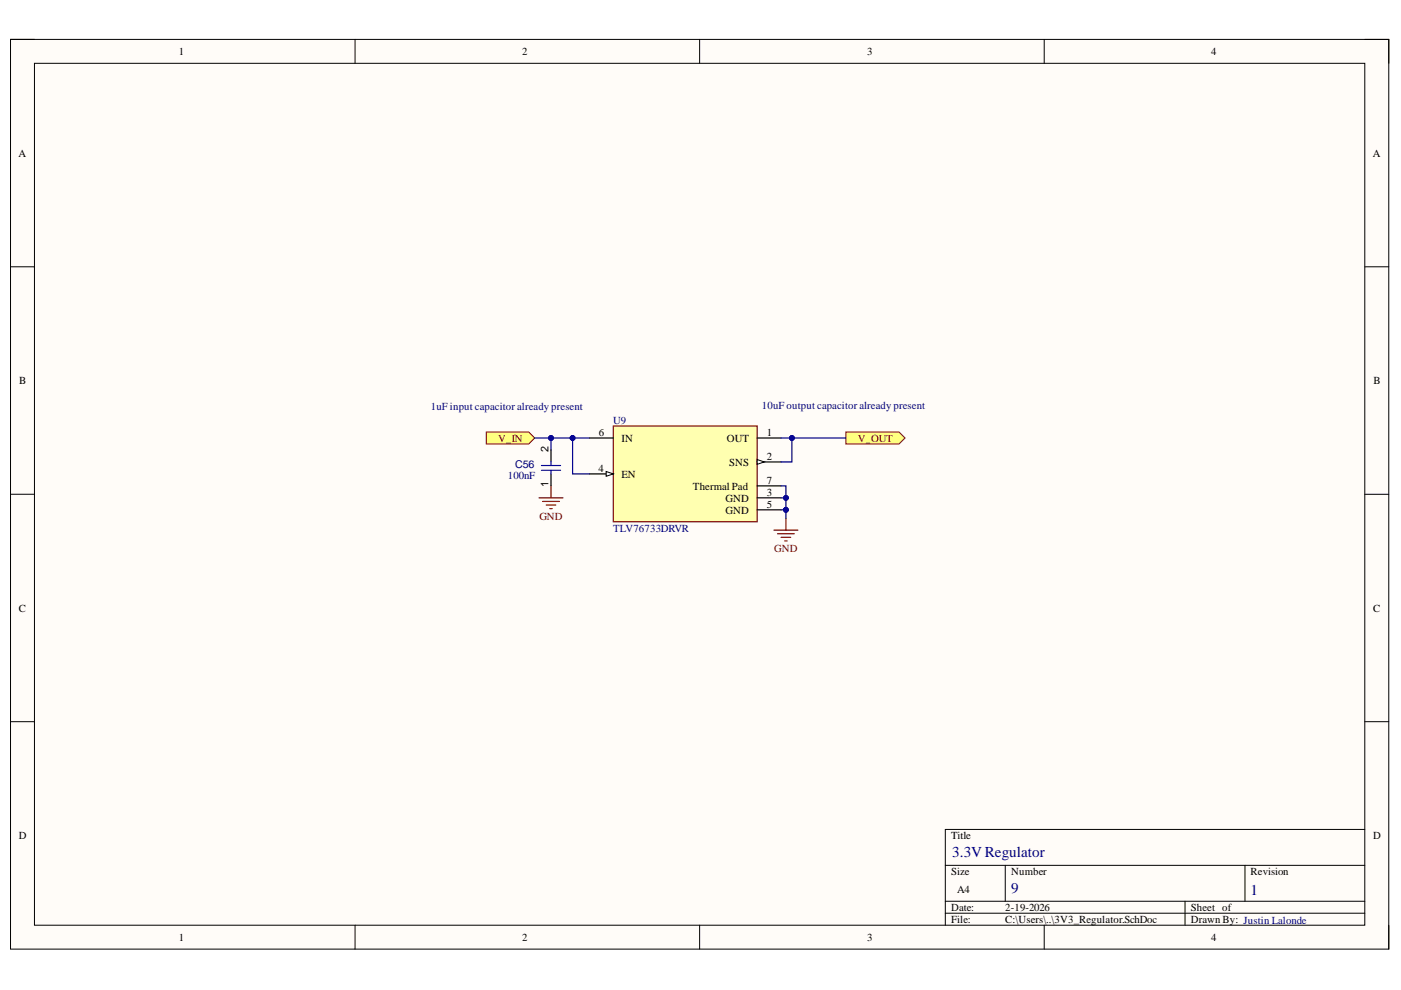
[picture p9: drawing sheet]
<svg xmlns="http://www.w3.org/2000/svg" width="297mm" height="210mm" viewBox="0 0 297 210" stroke-linecap="round" stroke-linejoin="round" font-family="sans-serif">
<defs><g id="words">
<g font-size="3.2" fill="#000080">
<text x="201.9" y="181.8">3.3V Regulator</text>
<text x="214.4" y="189.4">9</text>
<text x="265.2" y="189.7">1</text>
</g>
<g font-size="2.3">
<text x="37.9" y="11.7">1</text>
<text x="110.7" y="11.7">2</text>
<text x="183.9" y="11.7">3</text>
<text x="256.8" y="11.7">4</text>
<text x="3.9" y="33.3">A</text>
<text x="291" y="33.3">A</text>
<text x="4.1" y="81.4">B</text>
<text x="291.2" y="81.4">B</text>
<text x="116.3" y="95.9" transform="rotate(-90 116.3 95.9)">2</text>
<text x="127" y="92.4">6</text>
<text x="131.8" y="93.7">IN</text>
<text x="154.1" y="93.7">OUT</text>
<text x="162.6" y="92.4">1</text>
<text x="126.9" y="100">4</text>
<text x="131.8" y="101.3">EN</text>
<text x="154.6" y="98.8">SNS</text>
<text x="162.6" y="97.5">2</text>
<text x="116.3" y="103.3" transform="rotate(-90 116.3 103.3)">1</text>
<text x="146.9" y="103.8">Thermal Pad</text>
<text x="153.9" y="106.4">GND</text>
<text x="162.6" y="102.6">7</text>
<text x="162.6" y="105.1">3</text>
<text x="162.6" y="107.6">5</text>
<text x="153.9" y="108.9">GND</text>
<text x="4" y="129.7">C</text>
<text x="291.1" y="129.7">C</text>
<text x="4" y="177.9">D</text>
<text x="201.6" y="177.9">Title</text>
<text x="291.1" y="177.9">D</text>
<text x="201.6" y="185.5">Size</text>
<text x="214.4" y="185.5">Number</text>
<text x="265.2" y="185.5">Revision</text>
<text x="202.9" y="189.3">A4</text>
<text x="201.6" y="193.1">Date:</text>
<text x="201.6" y="195.7">File:</text>
<text x="213.1" y="193.1">2-19-2026</text>
<text x="213.1" y="195.7">C:\Users\..\3V3_Regulator.SchDoc</text>
<text x="252.5" y="193.1">Sheet of</text>
<text x="252.5" y="195.7">Drawn By: Justin Lalonde</text>
<text x="37.9" y="199.5">1</text>
<text x="110.7" y="199.5">2</text>
<text x="183.9" y="199.5">3</text>
<text x="256.8" y="199.5">4</text>
</g>
<g font-size="2.3" fill="#000080">
<text x="91.3" y="87">1uF input capacitor already present</text>
<text x="130" y="89.9">U9</text>
<text x="161.5" y="86.8">10uF output capacitor already present</text>
<text x="107.7" y="101.5">100nF</text>
<text x="109.2" y="99.3">C56</text>
<text x="130" y="112.7">TLV76733DRVR</text>
</g>
<g font-size="2.3" fill="#800000">
<text x="105.6" y="93.7">V_IN</text>
<text x="181.8" y="93.7">V_OUT</text>
<text x="114.4" y="110.2">GND</text>
<text x="164.2" y="117">GND</text>
</g>
</g></defs>
<path d="M2.2 8.4h292.2v192.8h-292.2z" fill-rule="evenodd" fill="#fffcf8"/>
<path d="M2.2 8.4h292.2v192.8h-292.2z" fill="none" stroke="#000" stroke-width=".21"/>
<path d="M7.3 13.4h282.1v182.8h-282.1z" fill-rule="evenodd" fill="#fffcf8"/>
<g fill="none" stroke="#000" stroke-width=".21">
<path d="M2.2 8.3h5.1M7.3 13.4h282.1v182.8h-282.1zM75.3 8.3v5.1M148.3 8.3v5.1M221.4 8.4v5M289.4 8.4h5v5M2.2 56.6h5.1M289.4 56.6h5M2.2 104.8h5.1M289.4 104.8h5M2.2 153h5.1M289.4 153h5"/>
<path d="M289.4 175.9h-89v20.3M75.3 196.2v5M148.3 196.2v5M200.4 183.5h89M200.4 191.1h89M200.4 193.6h89M213.1 183.5v7.6M221.4 196.2v5M251.2 191.1v5.1M264 183.5v7.6M294.4 196.2v5"/>
</g>
<path d="M103.1 91.6h9l1.3 1.3-1.3 1.2h-9z" fill-rule="evenodd" fill="#ffff80"/>
<path d="M103.1 91.6h9l1.3 1.3-1.3 1.2h-9z" fill="none" stroke="#800000" stroke-width=".21"/>
<path d="M179.3 91.6h11.3l1.3 1.3-1.3 1.2h-11.3z" fill-rule="evenodd" fill="#ffff80"/>
<path d="M179.3 91.6h11.3l1.3 1.3-1.3 1.2h-11.3z" fill="none" stroke="#800000" stroke-width=".21"/>
<path d="M130 90.3h30.5v20.3h-30.5z" fill-rule="evenodd" fill="#ffffb0"/>
<path d="M130 90.3h30.5v20.3h-30.5z" fill="none" stroke="#800000" stroke-width=".25"/>
<path d="M125 100.5h5" fill="none" stroke="#000" stroke-width=".25"/>
<path d="M128.5 100l1.5 .5-1.5 .5z" fill="#f8fcff"/>
<path d="M128.5 100l1.5 .5-1.5 .5z" fill="none" stroke="#000" stroke-width=".21"/>
<path d="M125 92.9h5M160.5 92.9h5.1M160.5 97.9h5.1" fill="none" stroke="#000" stroke-width=".25"/>
<path d="M160.5 97.4l1.6 .5-1.6 .5z" fill="#f8fcff"/>
<path d="M160.5 97.4l1.6 .5-1.6 .5z" fill="none" stroke="#000" stroke-width=".21"/>
<path d="M160.5 103h5.1M160.5 105.6h5.1M160.5 108.1h5.1" fill="none" stroke="#000" stroke-width=".25"/>
<path d="M114.3 105.6h5.1M115 106.3h3.6M115.8 107.1h2M116.6 107.8h.5M116.8 103v2.6" fill="none" stroke="#800000" stroke-width=".25"/>
<path d="M125 92.9h-8.2v2.5" fill="none" stroke="#000080" stroke-width=".25"/>
<circle cx="116.8" cy="92.9" r=".51" fill="#000080"/>
<circle cx="116.8" cy="92.9" r=".51" fill="none" stroke="#000080" stroke-width=".21"/>
<circle cx="121.4" cy="92.9" r=".51" fill="#000080"/>
<circle cx="121.4" cy="92.9" r=".51" fill="none" stroke="#000080" stroke-width=".21"/>
<path d="M113.4 92.9h3.4" fill="none" stroke="#000080" stroke-width=".25"/>
<circle cx="116.8" cy="92.9" r=".51" fill="#000080"/>
<circle cx="116.8" cy="92.9" r=".51" fill="none" stroke="#000080" stroke-width=".21"/>
<path d="M164.1 112.4h5.1M164.8 113.2h3.6M165.6 113.9h2M166.4 114.7h.5M166.6 109.9v2.5" fill="none" stroke="#800000" stroke-width=".25"/>
<path d="M165.6 108.1h1v1.8" fill="none" stroke="#000080" stroke-width=".25"/>
<circle cx="166.6" cy="108.1" r=".51" fill="#000080"/>
<circle cx="166.6" cy="108.1" r=".51" fill="none" stroke="#000080" stroke-width=".21"/>
<path d="M165.6 105.6h1v2.5" fill="none" stroke="#000080" stroke-width=".25"/>
<circle cx="166.6" cy="105.6" r=".51" fill="#000080"/>
<circle cx="166.6" cy="105.6" r=".51" fill="none" stroke="#000080" stroke-width=".21"/>
<circle cx="166.6" cy="108.1" r=".51" fill="#000080"/>
<circle cx="166.6" cy="108.1" r=".51" fill="none" stroke="#000080" stroke-width=".21"/>
<path d="M167.9 92.9v5h-2.3" fill="none" stroke="#000080" stroke-width=".25"/>
<circle cx="167.9" cy="92.9" r=".51" fill="#000080"/>
<circle cx="167.9" cy="92.9" r=".51" fill="none" stroke="#000080" stroke-width=".21"/>
<path d="M165.6 103h1v2.6" fill="none" stroke="#000080" stroke-width=".25"/>
<circle cx="166.6" cy="105.6" r=".51" fill="#000080"/>
<circle cx="166.6" cy="105.6" r=".51" fill="none" stroke="#000080" stroke-width=".21"/>
<path d="M121.4 92.9v7.6h3.6" fill="none" stroke="#000080" stroke-width=".25"/>
<circle cx="121.4" cy="92.9" r=".51" fill="#000080"/>
<circle cx="121.4" cy="92.9" r=".51" fill="none" stroke="#000080" stroke-width=".21"/>
<path d="M165.6 92.9h13.7" fill="none" stroke="#000080" stroke-width=".25"/>
<circle cx="167.9" cy="92.9" r=".51" fill="#000080"/>
<circle cx="167.9" cy="92.9" r=".51" fill="none" stroke="#000080" stroke-width=".21"/>
<path d="M116.8 95.4v2.5M116.8 100.5v2.5" fill="none" stroke="#000" stroke-width=".25"/>
<path d="M114.8 98.7h4.1M114.8 99.7h4.1M116.8 97.9v.8M116.8 99.7v.8" fill="none" stroke="#00f" stroke-width=".25"/>
<use href="#words"/>
</svg>
